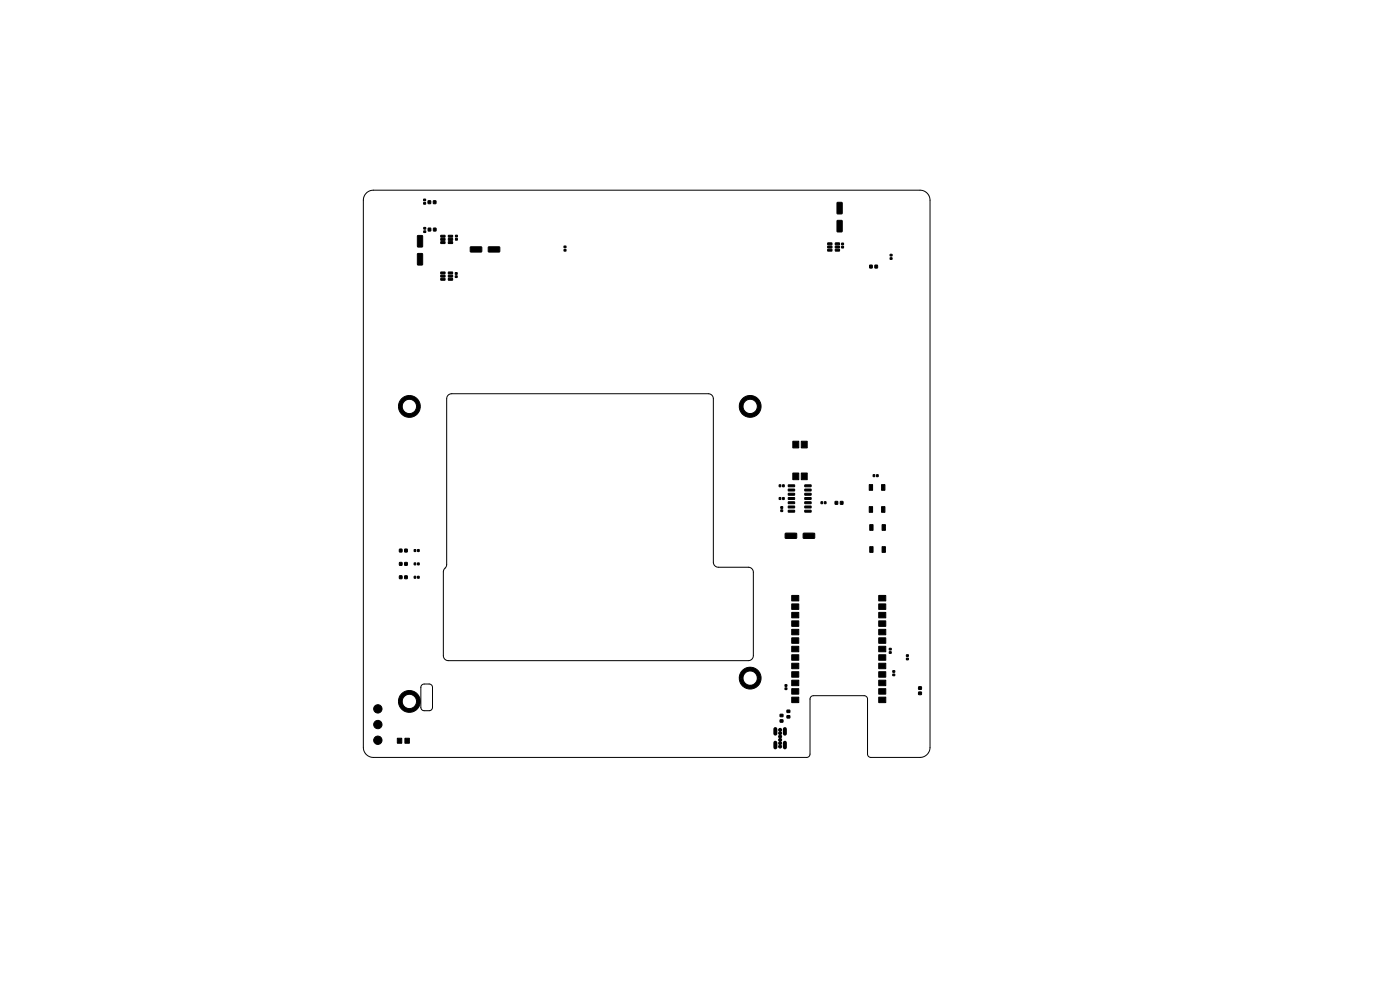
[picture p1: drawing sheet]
<svg xmlns="http://www.w3.org/2000/svg" width="420mm" height="297mm" viewBox="0 0 420 297" stroke-linecap="round" stroke-linejoin="round" font-family="sans-serif">
<g fill="#000" stroke="#000" stroke-width=".3">
<path d="M127.1 59.7h.6v.5h-.6zM125.3 70.6l1.5 .1-.2 3.3-1.4-.1zM125.3 76l1.5 .1-.2 3.3-1.4-.1zM127.1 60.7h.6v.5h-.6zM127.1 68.2h.6v.4h-.6zM127.1 69.2h.6v.5h-.6zM128.4 60.2h.8v.8h-.8zM128.5 68.4h.7v.8h-.7zM130 60.2h.8v.8h-.8zM130 68.4h.8v.8h-.8zM132.2 70.5h1.2l.1 .5-1.2 .1zM132.2 71.5h1.2l.1 .5h-1.2z"/>
<path d="M132.2 72.4h1.2l.1 .5-1.2 .1zM134.5 72.4h1.2l.1 .5-1.2 .1zM134.5 71.5h1.2l.1 .5h-1.2zM134.5 70.5h1.2l.1 .5-1.2 .1zM136.7 70.5h.5v.5h-.5zM136.7 71.5h.5v.5h-.5zM141.1 74h3.3l.1 1.4-3.3 .1zM146.5 74h3.3l.1 1.4-3.3 .1zM169.2 74.8h.6v.4h-.6zM169.2 73.8h.6v.4h-.6zM248.3 72.8h1.2l.1 .5-1.2 .1zM248.3 73.8l1.2-.1 .1 .5-1.2 .1z"/>
<path d="M248.3 74.7h1.2l.1 .5-1.2 .1zM251.1 66.1l1.6 .1-.2 3.3-1.4-.1zM251.1 60.7l1.6 .1-.2 3.3-1.4-.1zM250.6 74.7h1.2l.1 .5-1.3 .1zM250.6 73.8l1.2-.1 .1 .5-1.3 .1zM250.6 72.8h1.2l.1 .5-1.3 .1zM252.5 72.9h.5v.4h-.5zM252.5 73.8h.5v.5h-.5zM260.9 79.5h.8v.8h-.8zM262.5 79.5h.7v.8h-.7zM267 76.2h.6v.5h-.6zM267 77.3h.6v.4h-.6z"/>
<path d="M132.2 81.5h1.2l.1 .5-1.2 .1zM132.2 82.5h1.2l.1 .5h-1.2zM132.2 83.4h1.2l.1 .5-1.2 .1zM134.5 83.4h1.2l.1 .5-1.2 .1zM134.5 82.5h1.2l.1 .5h-1.2zM134.5 81.5h1.2l.1 .5-1.2 .1zM136.6 81.7h.5v.5h-.5zM136.6 82.7h.5v.5h-.5zM122.9 118.6l1.1 .2 1.1 .7 .7 1.1 .3 1.2h-1.1l-.7-1.5-1.4-.7zM225.1 118.6l1.2 .2 1.1 .7 .7 1.1 .2 1.1h-1.1l-.6-1.4-1.5-.7zM120.5 119.5l1.2-.7 1.1-.2v1.1l-1.5 .6-.7 1.5h-1l.2-1.2zM119.6 121.9h1.1l.6 1.4 1.5 .7v1.1l-1.2-.3-1.1-.7-.7-1.1z"/>
<path d="M125 121.9h1.1l-.5 1.7-1.2 1-1.5 .5v-1.1l1.4-.7zM222.8 119.5l1.1-.7 1.1-.2v1l-1.5 .7-.6 1.4-1.1 .1 .2-1.2zM221.8 121.9h1.1l.6 1.4 1.5 .7v1l-1.2-.2-1-.7-.8-1.1zM227.2 121.9h1.1l-.5 1.7-1.1 1-1.6 .4v-1l1.5-.7zM237.8 132.2h1.8v2h-1.8zM240.4 132.2h1.8v2h-1.8zM233.8 149.1h.4v.6h-.4zM233.8 145.3h.4v.6h-.4zM234.2 152.8h.6v.5h-.6zM234.2 151.9h.6v.4h-.6zM234.8 149.1h.4v.6h-.4zM234.8 145.3h.4v.6h-.4z"/>
<path d="M236.5 145.3h1.8l.1 .5-1.9 .1zM236.5 146.6h1.8l.1 .5h-1.9zM236.5 147.9l1.8-.1 .1 .5-1.9 .1zM236.5 149.1h1.8l.1 .5-1.9 .1zM236.5 150.4h1.8l.1 .5-1.9 .1zM236.5 151.7h1.8l.1 .4-1.9 .1zM236.5 153l1.8-.1 .1 .5-1.9 .1zM237.8 141.8h1.8v2h-1.8zM240.4 141.8h1.8v2h-1.8zM241.4 153l1.9-.1v.5l-1.8 .1zM241.4 151.7h1.9v.4l-1.8 .1zM241.4 150.4h1.9v.5l-1.8 .1z"/>
<path d="M241.4 149.1h1.9v.5l-1.8 .1zM241.4 147.9l1.9-.1v.5l-1.8 .1zM241.4 146.6h1.9v.5h-1.8zM241.4 145.3h1.9v.5l-1.8 .1zM246.3 150.4h.5v.5h-.5zM247.3 150.4h.5v.5h-.5zM250.5 150.3h.8v.8h-.8zM252.1 150.3h.8v.8h-.8zM260.8 151.8h1v1.7h-1zM260.8 145.2h1v1.7h-1zM260.9 157.2h1v1.7h-1zM262 142.3h.4v.5h-.4z"/>
<path d="M263 142.3h.4v.5h-.4zM264.5 151.8h1v1.7h-1zM264.5 145.2h1v1.7h-1zM264.6 157.2h1v1.7h-1zM119.8 168.6h.8v.8h-.8zM119.8 172.6h.8v.8h-.8zM119.8 164.6h.8v.8h-.8zM121.4 168.6h.8v.8h-.8zM121.4 172.6h.8v.8h-.8zM121.4 164.6h.8v.8h-.8zM124.3 168.7h.4v.6h-.4zM124.3 164.7h.4v.6h-.4z"/>
<path d="M124.3 172.7h.4v.6h-.4zM125.3 168.7h.4v.6h-.4zM125.3 164.7h.4v.6h-.4zM125.3 172.7h.4v.6h-.4zM235.6 159.8h3.3l.1 1.4-3.3 .2zM237.5 178.5h2.1v1.6h-2.1zM241 159.8h3.3l.1 1.4-3.3 .2zM260.9 163.8h1v1.7h-1zM263.6 178.5h2.1v1.6h-2.1zM264.6 163.8h1v1.7h-1zM225.1 200l1.2 .2 1.1 .8 .7 1 .2 1.2h-1.1l-.6-1.5-1.5-.6zM237.5 198.8h2.1v1.6h-2.1z"/>
<path d="M237.5 196.3h2.1v1.6h-2.1zM237.5 193.7h2.1v1.6h-2.1zM237.5 191.2h2.1v1.6h-2.1zM237.5 188.6h2.1v1.6h-2.1zM237.5 186.1h2.1v1.6h-2.1zM237.5 183.6h2.1v1.6h-2.1zM237.5 181h2.1v1.6h-2.1zM263.6 181h2.1v1.6h-2.1zM263.6 183.6h2.1v1.6h-2.1zM263.6 186.1h2.1v1.6h-2.1zM263.6 188.6h2.1v1.6h-2.1zM263.6 191.2h2.1v1.6h-2.1z"/>
<path d="M263.6 193.7h2.1v1.6h-2.1zM263.6 196.3h2.1v1.6h-2.1zM263.6 198.8h2.1v1.6h-2.1zM266.8 194.3h.5v.5h-.5zM266.8 195.3h.5v.5h-.5zM271.9 196.2h.6v.5h-.6zM271.9 197.3h.6v.4h-.6zM120.5 207.9l1.1-.7 1.2-.2v1.1l-1.5 .6-.7 1.5h-1l.2-1.1zM119.6 210.3h1l.7 1.4 1.5 .7v1.1l-1.2-.3-1.1-.7-.7-1zM122.9 207l1.1 .2 1.1 .7 .7 1.1 .3 1.2h-1.1l-.7-1.5-1.4-.6zM125 210.3h1.1l-.5 1.7-1.2 1.1-1.5 .4v-1.1l1.4-.7zM222.8 200.9l1.1-.7 1.1-.2v1.1l-1.5 .6-.6 1.5h-1.1l.2-1.2z"/>
<path d="M221.8 203.3h1.1l.6 1.4 1.5 .7v1.1l-1.2-.3-1-.6-.8-1.1zM225.1 205.4l1.5-.7 .6-1.4h1.1l-.4 1.5-1.1 1.2-1.7 .5zM234 214.1h.9v.7h-.9zM234 215.7h.9v.7h-.9zM235.5 206.2h.6v.4h-.6zM235.5 205.2h.6v.5h-.6zM236.1 212.8h.8v.7h-.8zM236.1 214.5h.8v.7h-.8zM237.5 209h2.1v1.6h-2.1zM237.5 206.4h2.1v1.6h-2.1zM237.5 203.9h2.1v1.6h-2.1zM237.5 201.3h2.1v1.6h-2.1z"/>
<path d="M263.6 201.3h2.1v1.6h-2.1zM263.6 203.9h2.1v1.6h-2.1zM263.6 206.4h2.1v1.6h-2.1zM263.6 209h2.1v1.6h-2.1zM267.8 202h.6v.5h-.6zM267.8 201h.6v.5h-.6zM275.6 207.4h.8v.8h-.8zM275.6 205.8h.8v.8h-.8zM119.2 221.3h1.3v1.5h-1.3zM121.5 221.3h1.3v1.5h-1.3z"/>
<circle cx="113.4" cy="212.4" r="1.25"/>
<circle cx="113.4" cy="217.1" r="1.25"/>
<circle cx="234" cy="218.7" r=".45"/>
<circle cx="234" cy="219.7" r=".45"/>
<circle cx="113.4" cy="221.8" r="1.25"/>
<circle cx="234" cy="220.7" r=".45"/>
<circle cx="234" cy="223.7" r=".45"/>
<circle cx="234" cy="221.7" r=".45"/>
<circle cx="234" cy="222.7" r=".45"/>
</g>
<path d="M232.6 218.5v1.4M235.5 218.5v1.4M232.6 222.6v1.4M235.5 222.6v1.4" fill="none" stroke="#000" stroke-width="1.2"/>
<path d="M109.9 57.8l.9-.6 1.2-.2h164a3 3 0 0 1 3 3v164a3 3 0 0 1-3 3h-14.8a1 1 0 0 1-.9-1v-16.5a1 1 0 0 0-1-1h-15.3a1 1 0 0 0-1 1v16.5a1 1 0 0 1-1 1h-130a3 3 0 0 1-3-3v-164l.2-1zM134.5 118.4l1-.4h77a1.5 1.5 0 0 1 1.5 1.5v49a1.5 1.5 0 0 0 1.5 1.5h9a1.5 1.5 0 0 1 1.5 1.5v25a1.5 1.5 0 0 1-1.5 1.5h-90a1.5 1.5 0 0 1-1.5-1.5v-25.1l1-2.2v-49.7zM126.6 205.3l.5-.3h1.7a1 1 0 0 1 1 1v6a1 1 0 0 1-1 1h-1.6a1 1 0 0 1-1-1v-6z" fill="none" stroke="#000" stroke-width=".3"/>
</svg>
